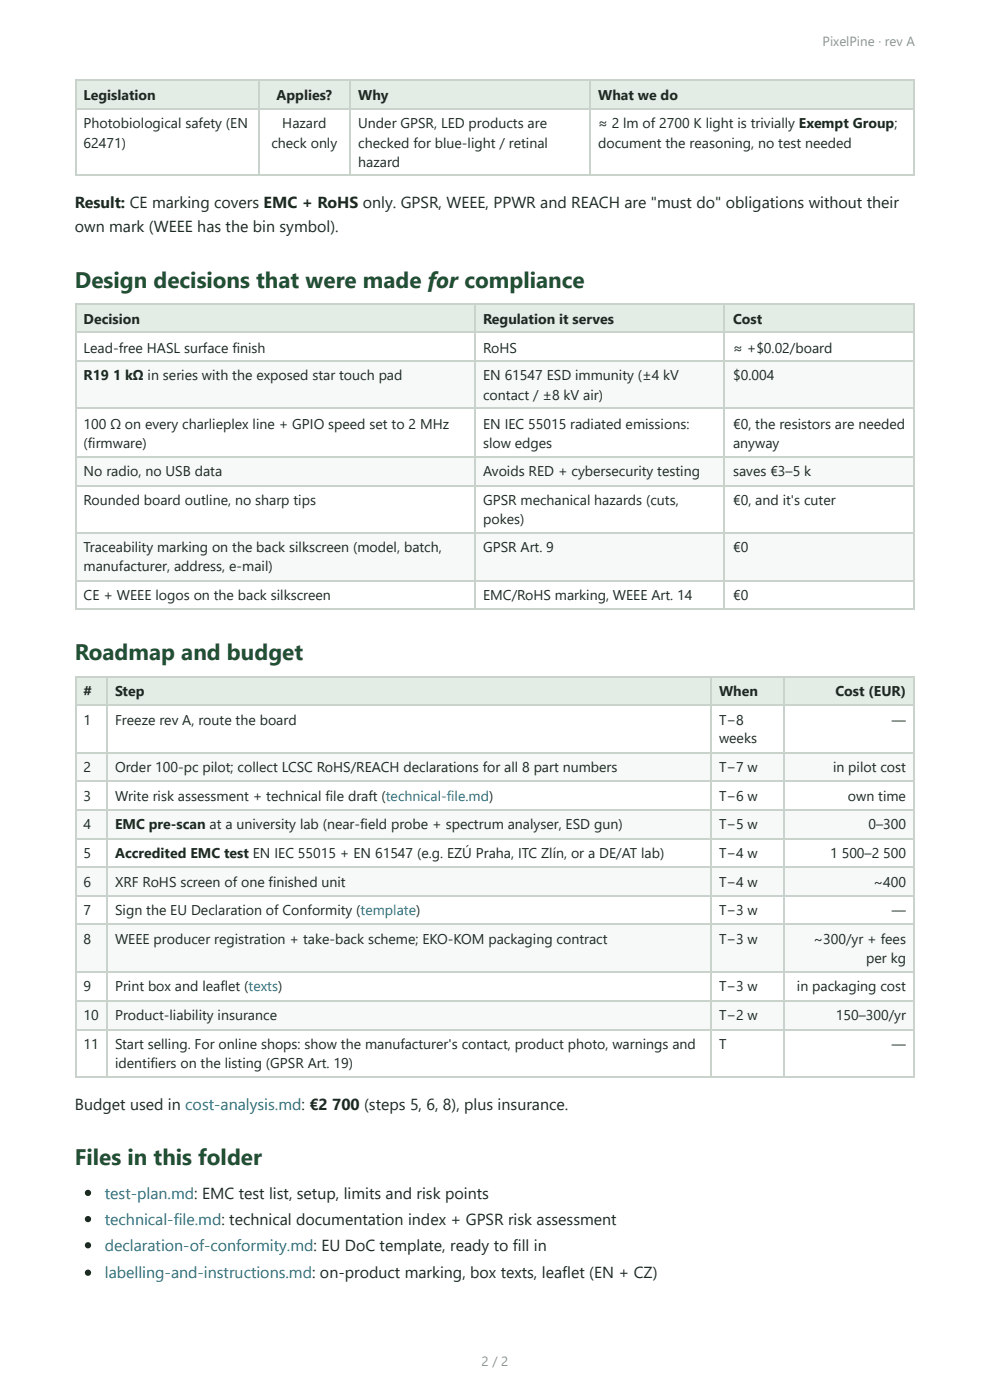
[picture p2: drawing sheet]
<svg xmlns="http://www.w3.org/2000/svg" width="210mm" height="297mm" viewBox="0 0 210 297" stroke-linecap="round" stroke-linejoin="round" font-family="sans-serif">
<defs><g id="words">
<g font-size="4.8" fill="#1f5132">
<text x="15.9" y="61.1">Design decisions that were made for compliance</text>
<text x="15.9" y="140">Roadmap and budget</text>
<text x="15.9" y="247.1">Files in this folder</text>
</g>
<g font-size="3.4" fill="#1d2a22">
<text x="15.9" y="44.2">Result: CE marking covers EMC + RoHS only. GPSR, WEEE, PPWR and REACH are &quot;must do&quot; obligations without their</text>
<text x="15.9" y="49.2">own mark (WEEE has the bin symbol).</text>
<text x="15.9" y="235.5">Budget used in cost-analysis.md: €2</text>
<text x="70.4" y="235.5">700 (steps 5, 6, 8), plus insurance.</text>
</g>
<g font-size="3.4" fill="#1f6f8b">
<text x="22.2" y="254.3">test-plan.md: EMC test list, setup, limits and risk points</text>
<text x="22.2" y="259.8">technical-file.md: technical documentation index + GPSR risk assessment</text>
<text x="22.2" y="265.4">declaration-of-conformity.md: EU DoC template, ready to fill in</text>
<text x="22.2" y="271.2">labelling-and-instructions.md: on-product marking, box texts, leaflet (EN + CZ)</text>
</g>
<g font-size="3" fill="#1d2a22">
<text x="17.7" y="21.2">Legislation</text>
<text x="58.6" y="21.2">Applies?</text>
<text x="76" y="21.2">Why</text>
<text x="126.8" y="21.2">What we do</text>
<text x="17.7" y="27.3">Photobiological safety (EN</text>
<text x="59.8" y="27.3">Hazard</text>
<text x="76" y="27.3">Under GPSR, LED products are</text>
<text x="126.8" y="27.3">≈ 2 lm of 2700 K light is trivially Exempt Group;</text>
<text x="17.7" y="31.5">62471)</text>
<text x="57.5" y="31.5">check only</text>
<text x="76" y="31.5">checked for blue-light / retinal</text>
<text x="76" y="35.5">hazard</text>
<text x="126.8" y="31.5">document the reasoning, no test needed</text>
<text x="17.7" y="68.8">Decision</text>
<text x="102.4" y="68.8">Regulation it serves</text>
<text x="155.4" y="68.8">Cost</text>
<text x="17.7" y="74.9">Lead-free HASL surface finish</text>
<text x="102.4" y="74.9">RoHS</text>
<text x="155.4" y="74.9">≈ +$0.02/board</text>
<text x="17.7" y="80.7">R19</text>
<text x="24" y="80.7">1 kΩ in series with the exposed star touch pad</text>
<text x="102.4" y="80.7">EN 61547 ESD immunity (±4 kV</text>
<text x="155.4" y="80.7">$0.004</text>
<text x="102.4" y="84.9">contact / ±8 kV air)</text>
<text x="17.7" y="91">100 Ω on every charlieplex line + GPIO speed set to 2 MHz</text>
<text x="17.7" y="95">(firmware)</text>
<text x="102.4" y="91">EN IEC 55015 radiated emissions:</text>
<text x="102.4" y="95">slow edges</text>
<text x="155.4" y="91">€0, the resistors are needed</text>
<text x="155.4" y="95">anyway</text>
<text x="17.7" y="101.1">No radio, no USB data</text>
<text x="102.4" y="101.1">Avoids RED + cybersecurity testing</text>
<text x="155.4" y="101.1">saves €3–5 k</text>
<text x="17.7" y="107.2">Rounded board outline, no sharp tips</text>
<text x="102.4" y="107.2">GPSR mechanical hazards (cuts,</text>
<text x="155.4" y="107.2">€0, and it's cuter</text>
<text x="102.4" y="111.1">pokes)</text>
<text x="17.7" y="117.2">Traceability marking on the back silkscreen (model, batch,</text>
<text x="102.4" y="117.2">GPSR Art. 9</text>
<text x="155.4" y="117.2">€0</text>
<text x="17.7" y="121.2">manufacturer, address, e-mail)</text>
<text x="17.7" y="127.3">CE + WEEE logos on the back silkscreen</text>
<text x="102.4" y="127.3">EMC/RoHS marking, WEEE Art. 14</text>
<text x="155.4" y="127.3">€0</text>
<text x="17.7" y="147.6">#</text>
<text x="24.4" y="147.6">Step</text>
<text x="152.4" y="147.6">When</text>
<text x="177.1" y="147.6">Cost (EUR)</text>
<text x="17.7" y="153.7">1</text>
<text x="24.4" y="153.7">Freeze rev A, route the board</text>
<text x="152.4" y="153.7">T−8</text>
<text x="189.1" y="153.7">—</text>
<text x="152.4" y="157.7">weeks</text>
<text x="17.7" y="163.8">2</text>
<text x="24.4" y="163.8">Order 100-pc pilot; collect LCSC RoHS/REACH declarations for all 8 part numbers</text>
<text x="152.4" y="163.8">T−7 w</text>
<text x="176.6" y="163.8">in pilot cost</text>
<text x="17.7" y="169.9">3</text>
<text x="24.4" y="169.9">Write risk assessment + technical file draft (technical-file.md)</text>
<text x="152.4" y="169.9">T−6 w</text>
<text x="179.8" y="169.9">own time</text>
<text x="17.7" y="175.9">4</text>
<text x="24.4" y="175.9">EMC pre-scan at a university lab (near-field probe + spectrum analyser, ESD gun)</text>
<text x="152.4" y="175.9">T−5 w</text>
<text x="184.1" y="175.9">0–300</text>
<text x="17.7" y="182">5</text>
<text x="24.4" y="182">Accredited EMC test EN IEC 55015 + EN 61547 (e.g. EZÚ Praha, ITC Zlín, or a DE/AT lab)</text>
<text x="152.4" y="182">T−4 w</text>
<text x="176" y="182">1</text>
<text x="178.5" y="182">500–2</text>
<text x="187.2" y="182">500</text>
<text x="17.7" y="188.1">6</text>
<text x="24.4" y="188.1">XRF RoHS screen of one finished unit</text>
<text x="152.4" y="188.1">T−4 w</text>
<text x="185.2" y="188.1">~400</text>
<text x="17.7" y="194.2">7</text>
<text x="24.4" y="194.2">Sign the EU Declaration of Conformity (template)</text>
<text x="152.4" y="194.2">T−3 w</text>
<text x="189.1" y="194.2">—</text>
<text x="17.7" y="200.3">8</text>
<text x="24.4" y="200.3">WEEE producer registration + take-back scheme; EKO-KOM packaging contract</text>
<text x="152.4" y="200.3">T−3 w</text>
<text x="172.5" y="200.3">~300/yr + fees</text>
<text x="183.6" y="204.3">per kg</text>
<text x="17.7" y="210.3">9</text>
<text x="24.4" y="210.3">Print box and leaflet (texts)</text>
<text x="152.4" y="210.3">T−3 w</text>
<text x="169" y="210.3">in packaging cost</text>
<text x="17.7" y="216.4">10</text>
<text x="24.4" y="216.4">Product-liability insurance</text>
<text x="152.4" y="216.4">T−2 w</text>
<text x="177.2" y="216.4">150–300/yr</text>
<text x="17.7" y="222.5">11</text>
<text x="24.4" y="222.5">Start selling. For online shops: show the manufacturer's contact, product photo, warnings and</text>
<text x="24.4" y="226.5">identifiers on the listing (GPSR Art. 19)</text>
<text x="152.4" y="222.5">T</text>
<text x="189.1" y="222.5">—</text>
</g>
<g font-size="2.8" fill="#8a968e">
<text x="174.4" y="9.8">PixelPine · rev A</text>
<text x="102.1" y="289.7">2 / 2</text>
</g>
</g></defs>
<g fill="#e3ede6">
<path d="M16.1 17.2h38.7v5.8h-38.7z"/>
<path d="M54.8 17.2h19.5v5.8h-19.5z"/>
<path d="M74.3 17.2h50.8v5.8h-50.8z"/>
<path d="M125.1 17.2h68.8v5.8h-68.8z"/>
</g>
<path d="M15.9 17.1h178M16 16.9v20.4M54.9 16.9v20.4M74.2 16.9v20.4M125 16.9v20.4M15.9 23.2h178M15.9 37.2h178" fill="none" stroke="#c9d3cc" stroke-width=".26"/>
<path d="M193.8 16.9v20.4" fill="none" stroke="#c9d3cc" stroke-width=".25"/>
<g fill="#e3ede6">
<path d="M16.1 64.6h84.7v6h-84.7z"/>
<path d="M100.8 64.6h52.9v6h-52.9z"/>
<path d="M153.7 64.6h40.2v6h-40.2z"/>
</g>
<g fill="#f6f9f7">
<path d="M16.1 76.7h84.7v10.1h-84.7z"/>
<path d="M100.8 76.7h52.9v10.1h-52.9z"/>
<path d="M153.7 76.7h40.2v10.1h-40.2z"/>
<path d="M16.1 96.8h84.7v6.1h-84.7z"/>
<path d="M100.8 96.8h52.9v6.1h-52.9z"/>
<path d="M153.7 96.8h40.2v6.1h-40.2z"/>
<path d="M16.1 113h84.7v10h-84.7z"/>
<path d="M100.8 113h52.9v10h-52.9z"/>
<path d="M153.7 113h40.2v10h-40.2z"/>
</g>
<path d="M15.9 64.4h178M15.9 70.5h178M15.9 76.6h178M16 64.3v65.1M100.7 64.3v65.1M153.6 64.3v65.1M15.9 86.7h178M15.9 97h178M15.9 103.1h178M15.9 113.1h178M15.9 123.2h178M15.9 129.2h178" fill="none" stroke="#c9d3cc" stroke-width=".26"/>
<path d="M193.8 64.3v65.1" fill="none" stroke="#c9d3cc" stroke-width=".25"/>
<g fill="#e3ede6">
<path d="M16.1 143.4h6.7v6.1h-6.7z"/>
<path d="M22.8 143.4h128v6.1h-128z"/>
<path d="M150.8 143.4h15.6v6.1h-15.6z"/>
<path d="M166.4 143.4h27.5v6.1h-27.5z"/>
</g>
<g fill="#f6f9f7">
<path d="M16.1 159.5h6.7v6.1h-6.7z"/>
<path d="M22.8 159.5h128v6.1h-128z"/>
<path d="M150.8 159.5h15.6v6.1h-15.6z"/>
<path d="M166.4 159.5h27.5v6.1h-27.5z"/>
<path d="M16.1 171.7h6.7v6.1h-6.7z"/>
<path d="M22.8 171.7h128v6.1h-128z"/>
<path d="M150.8 171.7h15.6v6.1h-15.6z"/>
<path d="M166.4 171.7h27.5v6.1h-27.5z"/>
<path d="M16.1 183.9h6.7v6.1h-6.7z"/>
<path d="M22.8 183.9h128v6.1h-128z"/>
<path d="M150.8 183.9h15.6v6.1h-15.6z"/>
<path d="M166.4 183.9h27.5v6.1h-27.5z"/>
<path d="M16.1 196.1h6.7v10h-6.7z"/>
<path d="M22.8 196.1h128v10h-128z"/>
<path d="M150.8 196.1h15.6v10h-15.6z"/>
<path d="M166.4 196.1h27.5v10h-27.5z"/>
<path d="M16.1 212.2h6.7v6.1h-6.7z"/>
<path d="M22.8 212.2h128v6.1h-128z"/>
<path d="M150.8 212.2h15.6v6.1h-15.6z"/>
<path d="M166.4 212.2h27.5v6.1h-27.5z"/>
</g>
<g fill="none" stroke="#c9d3cc" stroke-width=".26">
<path d="M15.9 143.5h178M15.9 149.6h178M15.9 159.7h178M16 143.4v85.2M22.6 143.4v85.2M150.7 143.4v85.2M166.3 143.4v85.2M15.9 165.8h178M15.9 171.8h178M15.9 177.9h178M15.9 184h178M15.9 190.1h178"/>
<path d="M15.9 195.9h178M15.9 206.2h178M15.9 212.3h178M15.9 218.4h178M15.9 228.5h178"/>
</g>
<path d="M193.8 143.4v85.2" fill="none" stroke="#c9d3cc" stroke-width=".25"/>
<g fill="#1d2a22">
<circle cx="18.7" cy="253.1" r=".66"/>
<circle cx="18.7" cy="258.6" r=".66"/>
<circle cx="18.7" cy="264.2" r=".66"/>
<circle cx="18.7" cy="270" r=".66"/>
</g>
<use href="#words"/>
</svg>
